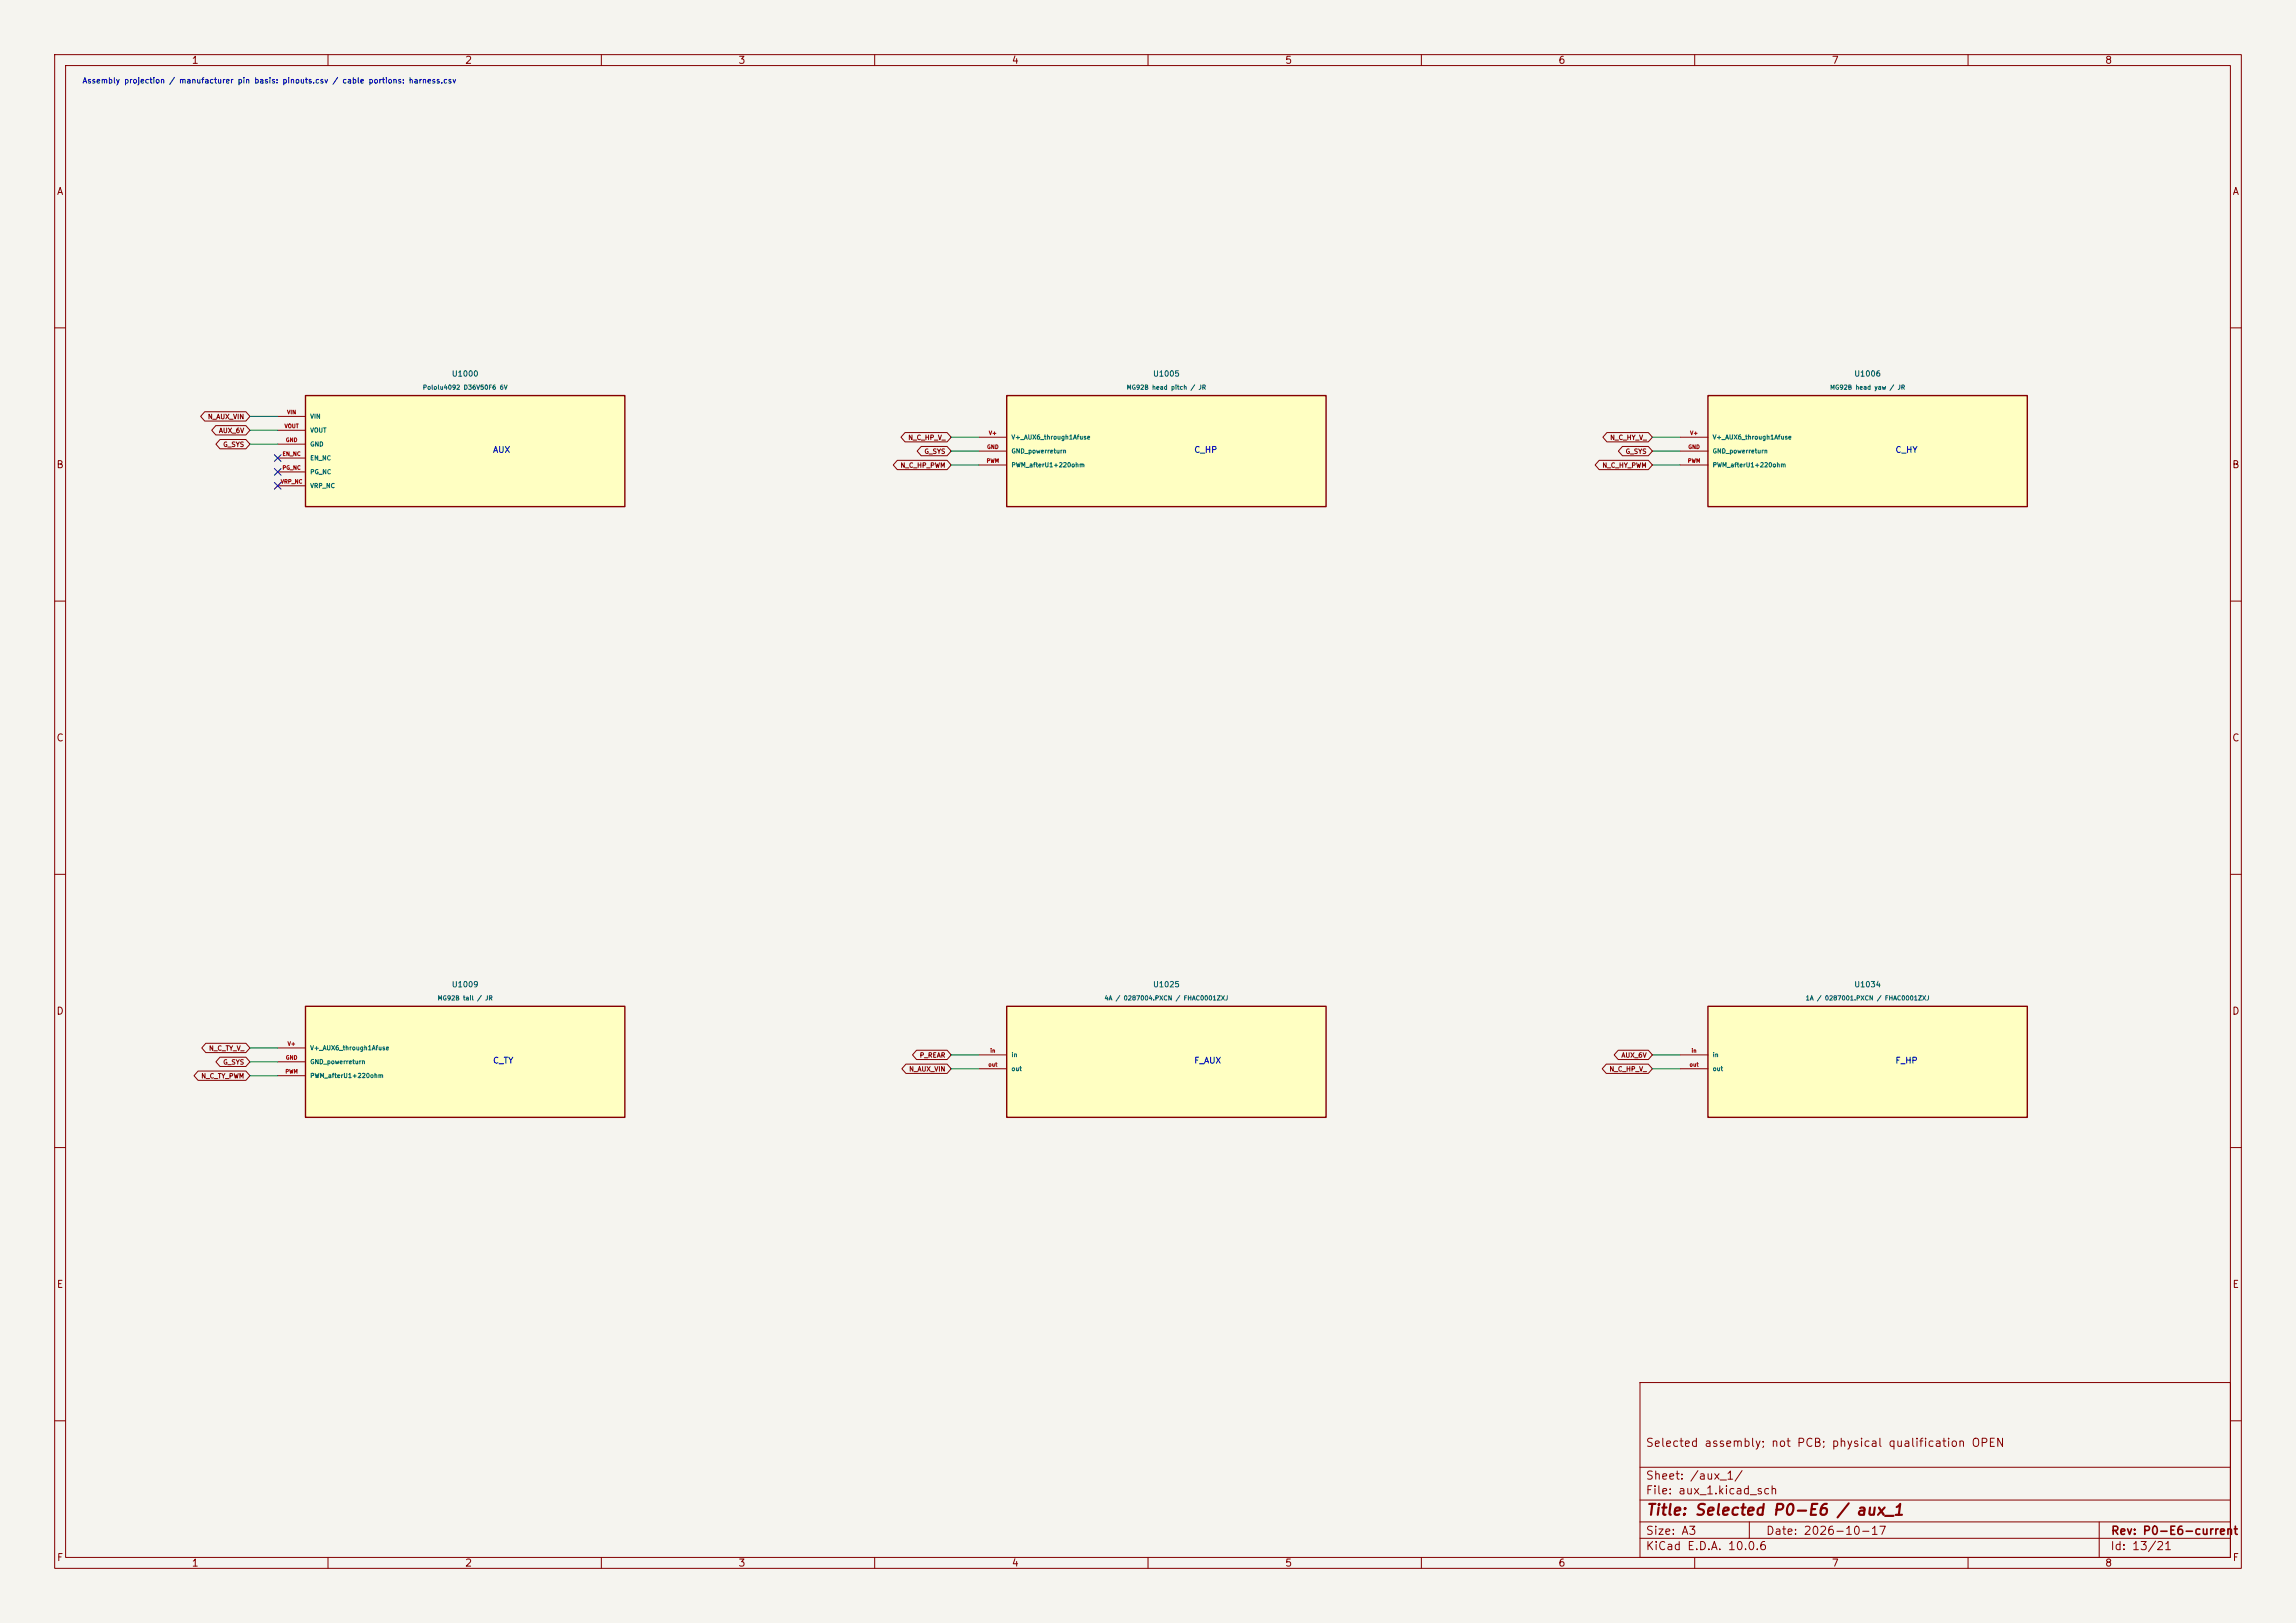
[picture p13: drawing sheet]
<svg xmlns="http://www.w3.org/2000/svg" width="420mm" height="297mm" viewBox="0 0 420 297" stroke-linecap="round" stroke-linejoin="round" font-family="sans-serif">
<defs><g id="words">
<text font-size="2" fill="#840000" x="301" y="277.8">Title: Selected P0-E6 / aux_1</text>
<g font-size="1.5" fill="#840000">
<text x="300.9" y="265.1">Selected assembly; not PCB; physical qualification OPEN</text>
<text x="300.9" y="273.8">File: aux_1.kicad_sch</text>
<text x="300.9" y="271.1">Sheet: /aux_1/</text>
<text x="300.9" y="281.2">Size: A3</text>
<text x="322.9" y="281.2">Date: 2026-10-17</text>
<text x="386" y="281.2">Rev: P0-E6-current</text>
<text x="300.9" y="284">KiCad E.D.A. 10.0.6</text>
<text x="385.9" y="284">Id: 13/21</text>
</g>
<g font-size="1.3" fill="#840000">
<text x="35" y="12">1</text>
<text x="85" y="12">2</text>
<text x="135" y="12">3</text>
<text x="185" y="12">4</text>
<text x="235" y="12">5</text>
<text x="285" y="12">6</text>
<text x="335" y="12">7</text>
<text x="385" y="12">8</text>
<text x="10.3" y="36">A</text>
<text x="408.3" y="36">A</text>
<text x="10.2" y="86">B</text>
<text x="408.2" y="86">B</text>
<text x="10.2" y="136">C</text>
<text x="408.2" y="136">C</text>
<text x="10.2" y="186">D</text>
<text x="408.2" y="186">D</text>
<text x="10.3" y="236">E</text>
<text x="408.3" y="236">E</text>
<text x="10.3" y="286">F</text>
<text x="35" y="287">1</text>
<text x="85" y="287">2</text>
<text x="135" y="287">3</text>
<text x="185" y="287">4</text>
<text x="235" y="287">5</text>
<text x="285" y="287">6</text>
<text x="335" y="287">7</text>
<text x="385" y="287">8</text>
<text x="408.3" y="286">F</text>
</g>
<g font-size="1.1" fill="#0000c2">
<text x="90.1" y="83.1">AUX</text>
<text x="218.4" y="83.1">C_HP</text>
<text x="346.6" y="83.1">C_HY</text>
<text x="90.1" y="194.9">C_TY</text>
<text x="218.4" y="194.9">F_AUX</text>
<text x="346.6" y="194.9">F_HP</text>
</g>
<text font-size="1" fill="#0000c2" x="15" y="15.5">Assembly projection / manufacturer pin basis: pinouts.csv / cable portions: harness.csv</text>
<g font-size="1" fill="#006464">
<text x="82.6" y="69.1">U1000</text>
<text x="210.8" y="69.1">U1005</text>
<text x="339.1" y="69.1">U1006</text>
<text x="82.6" y="180.9">U1009</text>
<text x="210.8" y="180.9">U1025</text>
<text x="339.1" y="180.9">U1034</text>
</g>
<g font-size=".9" fill="#840000">
<text x="37.9" y="76.9">N_AUX_VIN</text>
<text x="40" y="79.4">AUX_6V</text>
<text x="40.7" y="82">G_SYS</text>
<text x="166" y="80.7">N_C_HP_V_</text>
<text x="169" y="83.3">G_SYS</text>
<text x="294.4" y="80.7">N_C_HY_V_</text>
<text x="297.3" y="83.3">G_SYS</text>
<text x="164.6" y="85.8">N_C_HP_PWM</text>
<text x="293" y="85.8">N_C_HY_PWM</text>
<text x="36.7" y="197.6">N_C_TY_PWM</text>
<text x="38.1" y="192.5">N_C_TY_V_</text>
<text x="40.7" y="195">G_SYS</text>
<text x="166.2" y="196.3">N_AUX_VIN</text>
<text x="168.2" y="193.7">P_REAR</text>
<text x="294.3" y="196.3">N_C_HP_V_</text>
<text x="296.5" y="193.7">AUX_6V</text>
</g>
<g font-size=".8" fill="#006464">
<text x="77.3" y="71.5">Pololu4092 D36V50F6 6V</text>
<text x="206" y="71.5">MG92B head pitch / JR</text>
<text x="334.7" y="71.5">MG92B head yaw / JR</text>
<text x="56.7" y="76.8">VIN</text>
<text x="56.7" y="81.9">GND</text>
<text x="56.7" y="79.3">VOUT</text>
<text x="184.9" y="83.2">GND_powerreturn</text>
<text x="184.9" y="80.6">V+_AUX6_through1Afuse</text>
<text x="313.2" y="83.2">GND_powerreturn</text>
<text x="313.2" y="80.6">V+_AUX6_through1Afuse</text>
<text x="56.7" y="84.4">EN_NC</text>
<text x="56.7" y="87">PG_NC</text>
<text x="56.7" y="89.5">VRP_NC</text>
<text x="184.9" y="85.7">PWM_afterU1+220ohm</text>
<text x="313.2" y="85.7">PWM_afterU1+220ohm</text>
<text x="80" y="183.3">MG92B tail / JR</text>
<text x="201.9" y="183.3">4A / 0287004.PXCN / FHAC0001ZXJ</text>
<text x="330.2" y="183.3">1A / 0287001.PXCN / FHAC0001ZXJ</text>
<text x="56.7" y="194.9">GND_powerreturn</text>
<text x="56.7" y="197.5">PWM_afterU1+220ohm</text>
<text x="56.7" y="192.4">V+_AUX6_through1Afuse</text>
<text x="184.9" y="193.6">in</text>
<text x="184.9" y="196.2">out</text>
<text x="313.2" y="193.6">in</text>
<text x="313.2" y="196.2">out</text>
</g>
<g font-size=".7" fill="#a90000">
<text x="52.4" y="76">VIN</text>
<text x="51.6" y="83.6">EN_NC</text>
<text x="52" y="78.5">VOUT</text>
<text x="52.2" y="81">GND</text>
<text x="180.5" y="82.3">GND</text>
<text x="180.8" y="79.8">V+</text>
<text x="308.7" y="82.3">GND</text>
<text x="309.1" y="79.8">V+</text>
<text x="51.3" y="88.7">VRP_NC</text>
<text x="51.6" y="86.1">PG_NC</text>
<text x="180.4" y="84.9">PWM</text>
<text x="308.7" y="84.9">PWM</text>
<text x="52.5" y="191.5">V+</text>
<text x="52.1" y="196.6">PWM</text>
<text x="52.2" y="194.1">GND</text>
<text x="180.7" y="195.3">out</text>
<text x="181.1" y="192.8">in</text>
<text x="309" y="195.3">out</text>
<text x="309.3" y="192.8">in</text>
</g>
</g></defs>
<path d="M0 0h420v297h-420z" fill="#f5f4ef" stroke="#f5f4ef" stroke-width=".18"/>
<g fill="none" stroke="#840000" stroke-width=".18">
<path d="M10 10h400v277h-400zM12 12h396v273h-396zM60 10v2M110 10v2M160 10v2M210 10v2M260 10v2M310 10v2M360 10v2M10 60h2M408 60h2M10 110h2"/>
<path d="M408 110h2M10 160h2M408 160h2M10 210h2M408 210h2M300 253h108v32h-108zM10 260h2M300 278.5h108M300 274.5h108M300 268.5h108M320 278.5v3M384 278.5v6.5"/>
<path d="M408 260h2M60 285v2M110 285v2M160 285v2M210 285v2M260 285v2M300 281.5h108M310 285v2M360 285v2"/>
</g>
<path d="M184.1 184.2h58.5v20.3h-58.5z" fill="#ffffc2"/>
<path d="M184.1 184.2h58.5v20.3h-58.5z" fill="none" stroke="#840000" stroke-width=".25"/>
<path d="M179.1 193h5M179.1 195.6h5" fill="none" stroke="#840000" stroke-width=".18"/>
<path d="M55.9 184.2h58.4v20.3h-58.4z" fill="#ffffc2"/>
<path d="M55.9 184.2h58.4v20.3h-58.4z" fill="none" stroke="#840000" stroke-width=".25"/>
<path d="M50.8 194.3h5.1M50.8 196.9h5.1M50.8 191.8h5.1" fill="none" stroke="#840000" stroke-width=".18"/>
<path d="M55.9 72.4h58.4v20.3h-58.4z" fill="#ffffc2"/>
<path d="M55.9 72.4h58.4v20.3h-58.4z" fill="none" stroke="#840000" stroke-width=".25"/>
<path d="M50.8 76.2h5.1M50.8 78.7h5.1M50.8 83.8h5.1M50.8 81.3h5.1M50.8 86.4h5.1M50.8 88.9h5.1" fill="none" stroke="#840000" stroke-width=".18"/>
<path d="M312.4 72.4h58.4v20.3h-58.4z" fill="#ffffc2"/>
<path d="M312.4 72.4h58.4v20.3h-58.4z" fill="none" stroke="#840000" stroke-width=".25"/>
<path d="M307.3 82.6h5.1M307.3 85.1h5.1M307.3 80h5.1" fill="none" stroke="#840000" stroke-width=".18"/>
<path d="M184.1 72.4h58.5v20.3h-58.5z" fill="#ffffc2"/>
<path d="M184.1 72.4h58.5v20.3h-58.5z" fill="none" stroke="#840000" stroke-width=".25"/>
<path d="M179.1 82.6h5M179.1 85.1h5M179.1 80h5" fill="none" stroke="#840000" stroke-width=".18"/>
<path d="M312.4 184.2h58.4v20.3h-58.4z" fill="#ffffc2"/>
<path d="M312.4 184.2h58.4v20.3h-58.4z" fill="none" stroke="#840000" stroke-width=".25"/>
<g fill="none" stroke="#840000" stroke-width=".18">
<path d="M37.4 75.3h7.6l.7 .9-.7 .9h-7.6l-.7-.9zM39.5 77.9h5.5l.7 .8-.7 .9h-5.5l-.8-.9zM165.6 79.2h7.6l.8 .8-.8 .9h-7.6l-.8-.9zM293.9 79.2h7.6l.8 .8-.8 .9h-7.6l-.7-.9zM40.2 80.4h4.8l.7 .9-.7 .8h-4.8l-.7-.8zM164.1 84.2h9.1l.8 .9-.8 .8h-9.1l-.7-.8zM168.5 81.7h4.7l.8 .9-.8 .8h-4.7l-.7-.8zM292.5 84.2h9l.8 .9-.8 .8h-9l-.7-.8zM296.8 81.7h4.7l.8 .9-.8 .8h-4.7l-.8-.8zM36.2 196h8.8l.7 .9-.7 .8h-8.8l-.7-.8zM37.6 190.9h7.4l.7 .9-.7 .8h-7.4l-.7-.8zM40.2 193.5h4.8l.7 .8-.7 .9h-4.8l-.7-.9z"/>
<path d="M165.7 194.7h7.5l.8 .9-.8 .8h-7.5l-.7-.8zM167.7 192.2h5.5l.8 .8-.8 .9h-5.5l-.8-.9zM293.8 194.7h7.7l.8 .9-.8 .8h-7.7l-.7-.8zM296 192.2h5.5l.8 .8-.8 .9h-5.5l-.7-.9zM307.3 193h5.1M307.3 195.6h5.1"/>
</g>
<g fill="none" stroke="#009600" stroke-width=".18">
<path d="M45.7 76.2h5.1M45.7 78.7h5.1M45.7 81.3h5.1M174 80h5.1M174 82.6h5.1M174 85.1h5.1M302.3 80h5M302.3 82.6h5M302.3 85.1h5M45.7 191.8h5.1M45.7 194.3h5.1M45.7 196.9h5.1"/>
<path d="M174 193h5.1M174 195.6h5.1M302.3 193h5M302.3 195.6h5"/>
</g>
<path d="M50.2 83.2l1.2 1.2M50.2 88.3l1.2 1.2M50.2 85.8l1.2 1.2M51.4 83.2l-1.2 1.2M51.4 88.3l-1.2 1.2M51.4 85.8l-1.2 1.2" fill="none" stroke="#000084" stroke-width=".18"/>
<use href="#words"/>
</svg>
